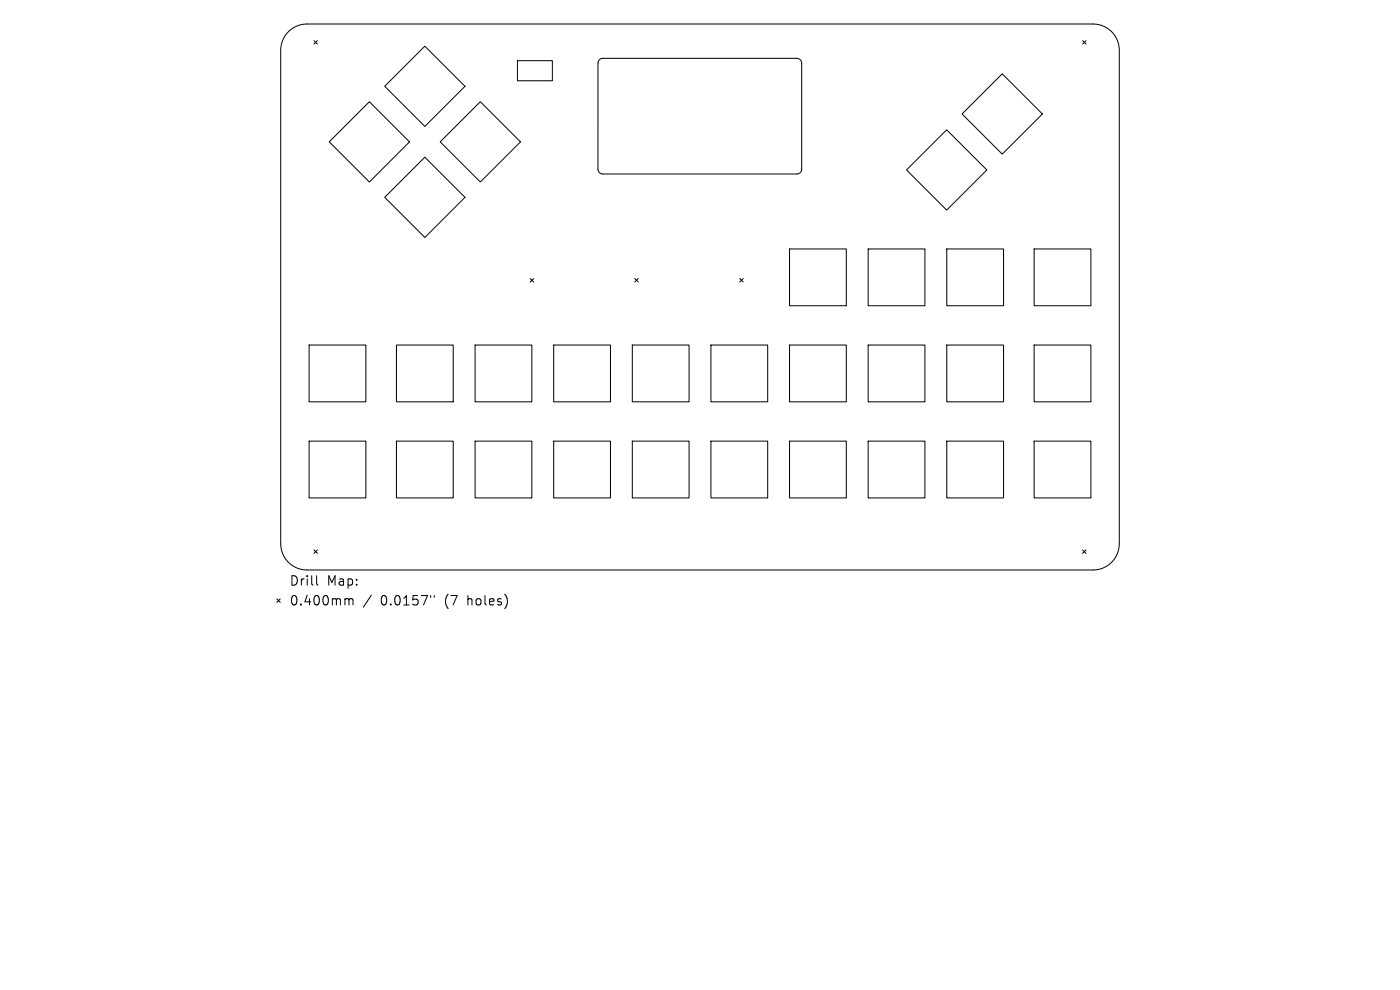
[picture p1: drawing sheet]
<svg xmlns="http://www.w3.org/2000/svg" width="297mm" height="210mm" viewBox="0 0 297 210" stroke-linecap="round" stroke-linejoin="round" font-family="sans-serif">
<defs><g id="words">
<g font-size="2.8">
<text x="61.5" y="124.5">Drill</text>
<text x="69.4" y="124.5">Map:</text>
<text x="61.5" y="128.7">0.400mm</text>
<text x="80.7" y="128.7">0.0157&quot;</text>
<text x="94.3" y="128.7">(7</text>
<text x="99.2" y="128.7">holes)</text>
</g>
</g></defs>
<g fill="none" stroke="#000" stroke-width=".21">
<path d="M61.3 6.6l1.6-1.1 1.2-.3 1-.1h166.8a5.6 5.6 0 0 1 5.6 5.6v104.7a5.6 5.6 0 0 1-5.6 5.5h-166.8a5.6 5.6 0 0 1-5.5-5.5v-104.7l.1-1.3 .4-1.2zM66.6 8.6l.7 .8M67.3 8.6l-.7 .8M81.6 18.3l8.5-8.5 8.5 8.5-8.5 8.5zM109.8 12.9h7.4v4.2h-7.4zM127.2 12.6l.7-.2h41.2l.5 .1 .4 .4 .1 .5v22.5l-.2 .5-.4 .4-.4 .1h-41.2l-.6-.1-.3-.4-.1-.5v-22.5zM229.7 8.6l.7 .8M230.4 8.6l-.7 .8M78.4 21.6l8.5 8.5-8.5 8.5-8.6-8.5zM90.1 33.3l8.5 8.6-8.5 8.5-8.5-8.5zM101.9 21.6l8.5 8.5-8.5 8.5-8.5-8.5zM200.8 27.5l8.6 8.6-8.6 8.5-8.5-8.5z"/>
<path d="M204.1 24.2l8.5-8.5 8.5 8.5-8.5 8.5zM112.5 59.1l.7 .7M113.2 59.1l-.7 .7M134.7 59.1l.7 .7M135.4 59.1l-.7 .7M156.9 59.1l.8 .7M157.7 59.1l-.8 .7M167.5 52.8h12v12.1h-12zM184.2 52.8h12v12.1h-12zM200.9 52.8h12v12.1h-12zM219.4 52.8h12v12.1h-12zM65.6 73.2h12v12h-12z"/>
<path d="M84.1 73.2h12.1v12h-12.1zM100.8 73.2h12v12h-12zM117.5 73.2h12v12h-12zM134.1 73.2h12.1v12h-12.1zM150.8 73.2h12.1v12h-12.1zM167.5 73.2h12v12h-12zM184.2 73.2h12v12h-12zM200.9 73.2h12v12h-12zM219.4 73.2h12v12h-12zM65.6 93.6h12v12h-12zM84.1 93.6h12.1v12h-12.1zM100.8 93.6h12v12h-12z"/>
<path d="M117.5 93.6h12v12h-12zM134.1 93.6h12.1v12h-12.1zM150.8 93.6h12.1v12h-12.1zM167.5 93.6h12v12h-12zM184.2 93.6h12v12h-12zM200.9 93.6h12v12h-12zM219.4 93.6h12v12h-12zM66.6 116.6l.7 .8M67.3 116.6l-.7 .8M229.7 116.6l.7 .8M230.4 116.6l-.7 .8M58.7 127l.8 .8"/>
<path d="M59.5 127l-.8 .8M67.2 122.1v1.7l.3 .3M73.7 127l.3 .3M74 127.3v1M74 127.3l.3-.3 .5 .1 .1 1.2M78.8 126.2l-1.7 2.6M91.4 126.3v.4M92.1 126.3v.4M107.6 126.9v1.3"/>
</g>
<use href="#words"/>
</svg>
